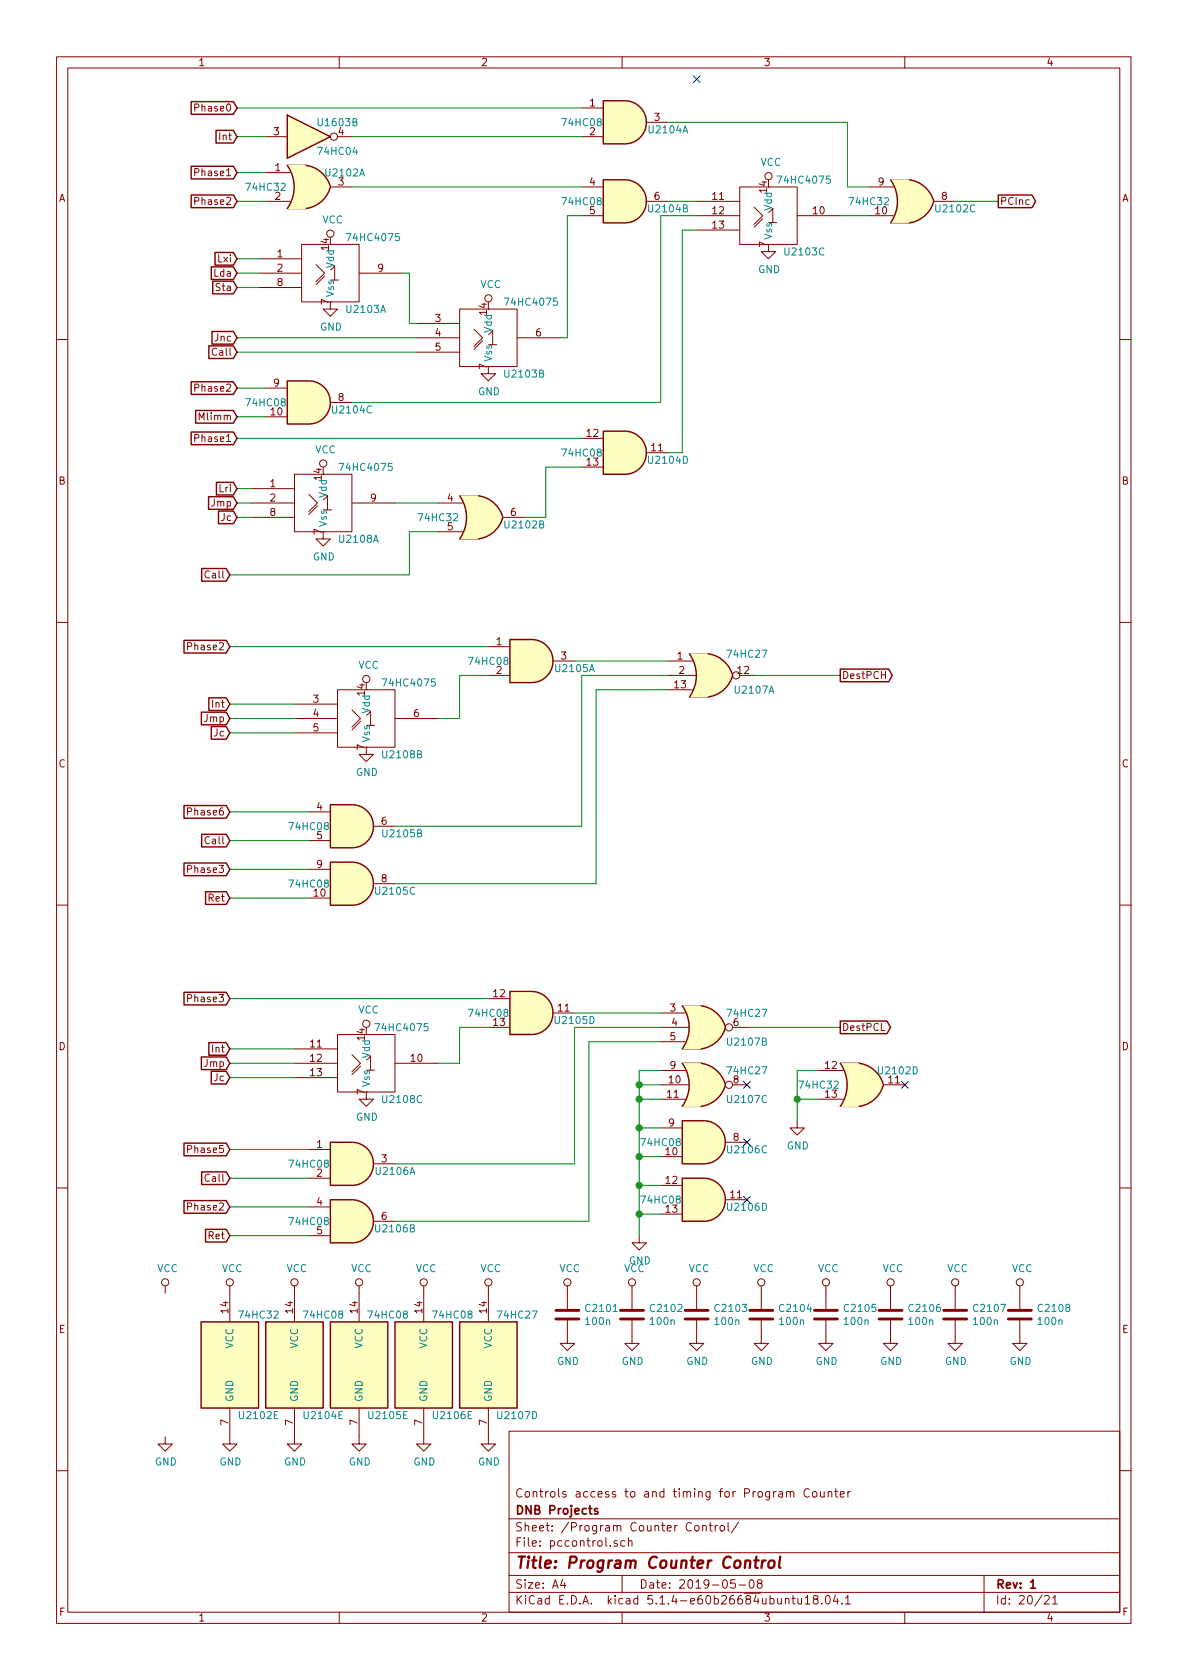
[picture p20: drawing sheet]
<svg xmlns="http://www.w3.org/2000/svg" width="210mm" height="297mm" viewBox="0 0 210 297" stroke-linecap="round" stroke-linejoin="round" font-family="sans-serif">
<defs><g id="words">
<g font-size="3.5" fill="#008484">
<text x="135.7" y="39.5">1</text>
<text x="58.2" y="49.6">1</text>
<text x="86.2" y="61.1">1</text>
<text x="56.9" y="90.3">1</text>
<text x="64.6" y="128.4">1</text>
<text x="64.6" y="189.3">1</text>
</g>
<text font-size="2.8" fill="#840000" x="91" y="277.3">Title: Program Counter Control</text>
<g font-size="2.1" fill="#840000">
<text x="91" y="267.8">DNB Projects</text>
<text x="91" y="264.8">Controls access to and timing for Program Counter</text>
<text x="91" y="273.5">File: pccontrol.sch</text>
<text x="91" y="270.8">Sheet: /Program Counter Control/</text>
<text x="91" y="280.9">Size: A4</text>
<text x="113" y="280.9">Date: 2019-05-08</text>
<text x="176" y="280.9">Rev: 1</text>
<text x="91" y="283.7">KiCad E.D.A. kicad 5.1.4-e60b26684ubuntu18.04.1</text>
<text x="176" y="283.7">Id: 20/21</text>
</g>
<g font-size="1.8" fill="#840000">
<text x="35" y="11.7">1</text>
<text x="85" y="11.7">2</text>
<text x="135" y="11.7">3</text>
<text x="185" y="11.7">4</text>
<text x="34.9" y="19.7">Phase0</text>
<text x="48.4" y="23.9">3</text>
<text x="59.8" y="23.9">4</text>
<text x="104.3" y="18.8">1</text>
<text x="104.3" y="23.9">2</text>
<text x="115.7" y="21.4">3</text>
<text x="39" y="24.8">Int</text>
<text x="10.4" y="35.7">A</text>
<text x="34.9" y="31.2">Phase1</text>
<text x="48.7" y="30.3">1</text>
<text x="48.7" y="35.3">2</text>
<text x="104.3" y="32.8">4</text>
<text x="115.7" y="35.3">6</text>
<text x="126" y="35.3">11</text>
<text x="135.6" y="34" transform="rotate(-90 135.6 34)">14</text>
<text x="155.3" y="32.8">9</text>
<text x="166.5" y="35.3">8</text>
<text x="198.4" y="35.7">A</text>
<text x="34.9" y="36.2">Phase2</text>
<text x="104.3" y="37.9">5</text>
<text x="126" y="37.9">12</text>
<text x="126" y="40.4">13</text>
<text x="143.8" y="37.9">10</text>
<text x="154.9" y="37.9">10</text>
<text x="176.8" y="36.2">PCInc</text>
<text x="38.6" y="46.4">Lxi</text>
<text x="49" y="45.5">1</text>
<text x="58.2" y="44.2" transform="rotate(-90 58.2 44.2)">14</text>
<text x="135.6" y="43.7" transform="rotate(-90 135.6 43.7)">7</text>
<text x="38" y="48.9">Lda</text>
<text x="38.4" y="51.5">Sta</text>
<text x="49" y="48">2</text>
<text x="49" y="50.6">8</text>
<text x="58.2" y="53.9" transform="rotate(-90 58.2 53.9)">7</text>
<text x="66.8" y="48">9</text>
<text x="77" y="56.9">3</text>
<text x="77" y="59.5">4</text>
<text x="86.1" y="55.6" transform="rotate(-90 86.1 55.6)">14</text>
<text x="94.8" y="59.5">6</text>
<text x="37.9" y="62.9">Call</text>
<text x="38.1" y="60.4">Jnc</text>
<text x="77" y="62">5</text>
<text x="86.1" y="65.3" transform="rotate(-90 86.1 65.3)">7</text>
<text x="34.9" y="69.3">Phase2</text>
<text x="48.4" y="68.4">9</text>
<text x="59.8" y="70.9">8</text>
<text x="35.5" y="74.3">Mlimm</text>
<text x="47.9" y="73.4">10</text>
<text x="103.8" y="77.3">12</text>
<text x="34.9" y="78.1">Phase1</text>
<text x="103.8" y="82.3">13</text>
<text x="115.2" y="79.8">11</text>
<text x="10.4" y="85.7">B</text>
<text x="37.5" y="89.6">Jmp</text>
<text x="38.9" y="87">Lri</text>
<text x="47.8" y="86.1">1</text>
<text x="47.8" y="88.7">2</text>
<text x="56.9" y="84.8" transform="rotate(-90 56.9 84.8)">14</text>
<text x="65.6" y="88.7">9</text>
<text x="79.1" y="88.7">4</text>
<text x="198.4" y="85.7">B</text>
<text x="39.2" y="92.1">Jc</text>
<text x="47.8" y="91.2">8</text>
<text x="56.9" y="94.5" transform="rotate(-90 56.9 94.5)">7</text>
<text x="79.1" y="93.8">5</text>
<text x="90.3" y="91.2">6</text>
<text x="36.6" y="102.3">Call</text>
<text x="33.7" y="115">Phase2</text>
<text x="87.8" y="114.1">1</text>
<text x="87.8" y="119.2">2</text>
<text x="99.2" y="116.6">3</text>
<text x="119.8" y="116.6">1</text>
<text x="120.1" y="119.2">2</text>
<text x="130.5" y="119.2">12</text>
<text x="37.7" y="125.1">Int</text>
<text x="55.4" y="124.2">3</text>
<text x="64.5" y="122.9" transform="rotate(-90 64.5 122.9)">14</text>
<text x="119.3" y="121.7">13</text>
<text x="148.8" y="120.1">DestPCH</text>
<text x="36.2" y="127.7">Jmp</text>
<text x="37.9" y="130.2">Jc</text>
<text x="55.4" y="126.8">4</text>
<text x="55.4" y="129.3">5</text>
<text x="73.2" y="126.8">6</text>
<text x="10.4" y="135.7">C</text>
<text x="64.5" y="132.6" transform="rotate(-90 64.5 132.6)">7</text>
<text x="198.4" y="135.7">C</text>
<text x="56" y="143.3">4</text>
<text x="33.7" y="144.2">Phase6</text>
<text x="36.6" y="149.3">Call</text>
<text x="56" y="148.4">5</text>
<text x="67.5" y="145.8">6</text>
<text x="33.7" y="154.3">Phase3</text>
<text x="56" y="153.5">9</text>
<text x="67.5" y="156">8</text>
<text x="37" y="159.4">Ret</text>
<text x="55.5" y="158.5">10</text>
<text x="33.7" y="177.2">Phase3</text>
<text x="87.3" y="176.3">12</text>
<text x="98.7" y="178.9">11</text>
<text x="118.5" y="178.9">3</text>
<text x="10.4" y="185.7">D</text>
<text x="54.9" y="185.2">11</text>
<text x="64.5" y="183.9" transform="rotate(-90 64.5 183.9)">14</text>
<text x="87.3" y="181.4">13</text>
<text x="118.5" y="183.9">5</text>
<text x="118.8" y="181.4">4</text>
<text x="129.7" y="181.4">6</text>
<text x="148.8" y="182.3">DestPCL</text>
<text x="198.4" y="185.7">D</text>
<text x="36.2" y="188.6">Jmp</text>
<text x="37.7" y="186.1">Int</text>
<text x="37.9" y="191.2">Jc</text>
<text x="54.9" y="187.7">12</text>
<text x="54.9" y="190.3">13</text>
<text x="72.7" y="187.7">10</text>
<text x="118.3" y="191.6">10</text>
<text x="118.5" y="189">9</text>
<text x="129.7" y="191.6">8</text>
<text x="146" y="189">12</text>
<text x="64.5" y="193.6" transform="rotate(-90 64.5 193.6)">7</text>
<text x="118" y="194.1">11</text>
<text x="146" y="194.1">13</text>
<text x="33.7" y="203.9">Phase5</text>
<text x="56" y="203">1</text>
<text x="118.3" y="199.2">9</text>
<text x="129.7" y="201.7">8</text>
<text x="36.6" y="209">Call</text>
<text x="56" y="208.1">2</text>
<text x="67.5" y="205.5">3</text>
<text x="117.8" y="204.3">10</text>
<text x="117.8" y="209.3">12</text>
<text x="33.7" y="214">Phase2</text>
<text x="56" y="213.1">4</text>
<text x="67.5" y="215.7">6</text>
<text x="117.8" y="214.4">13</text>
<text x="129.2" y="211.9">11</text>
<text x="37" y="219.1">Ret</text>
<text x="56" y="218.2">5</text>
<text x="40.4" y="232.1" transform="rotate(-90 40.4 232.1)">14</text>
<text x="51.8" y="232.1" transform="rotate(-90 51.8 232.1)">14</text>
<text x="63.2" y="232.1" transform="rotate(-90 63.2 232.1)">14</text>
<text x="74.7" y="232.1" transform="rotate(-90 74.7 232.1)">14</text>
<text x="86.1" y="232.1" transform="rotate(-90 86.1 232.1)">14</text>
<text x="10.4" y="235.7">E</text>
<text x="198.4" y="235.7">E</text>
<text x="40.4" y="252" transform="rotate(-90 40.4 252)">7</text>
<text x="51.8" y="252" transform="rotate(-90 51.8 252)">7</text>
<text x="63.2" y="252" transform="rotate(-90 63.2 252)">7</text>
<text x="74.7" y="252" transform="rotate(-90 74.7 252)">7</text>
<text x="86.1" y="252" transform="rotate(-90 86.1 252)">7</text>
<text x="10.5" y="285.7">F</text>
<text x="35" y="286.7">1</text>
<text x="85" y="286.7">2</text>
<text x="135" y="286.7">3</text>
<text x="185" y="286.7">4</text>
<text x="198.5" y="285.7">F</text>
</g>
<g font-size="1.8" fill="#008484">
<text x="56.5" y="22.3">U1603B</text>
<text x="99.6" y="22.3">74HC08</text>
<text x="114.9" y="23.6">U2104A</text>
<text x="56.5" y="27.4">74HC04</text>
<text x="134.5" y="29.3">VCC</text>
<text x="43.8" y="33.7">74HC32</text>
<text x="57.7" y="31.2">U2102A</text>
<text x="59.8" y="32.8">3</text>
<text x="137.9" y="32.5">74HC4075</text>
<text x="57" y="39.5">VCC</text>
<text x="99.6" y="36.3">74HC08</text>
<text x="114.9" y="37.6">U2104B</text>
<text x="136.5" y="37.2" transform="rotate(-90 136.5 37.2)">Vdd</text>
<text x="150.4" y="36.3">74HC32</text>
<text x="165.7" y="37.6">U2102C</text>
<text x="59.1" y="47.3" transform="rotate(-90 59.1 47.3)">Vdd</text>
<text x="61.7" y="42.6">74HC4075</text>
<text x="136.5" y="42.5" transform="rotate(-90 136.5 42.5)">Vss</text>
<text x="139" y="45.2">U2103C</text>
<text x="59.1" y="52.6" transform="rotate(-90 59.1 52.6)">Vss</text>
<text x="84.9" y="50.9">VCC</text>
<text x="134.1" y="48.3">GND</text>
<text x="56.6" y="58.5">GND</text>
<text x="61.4" y="55.3">U2103A</text>
<text x="87" y="58.8" transform="rotate(-90 87 58.8)">Vdd</text>
<text x="89.7" y="54.1">74HC4075</text>
<text x="87" y="64" transform="rotate(-90 87 64)">Vss</text>
<text x="43.8" y="71.8">74HC08</text>
<text x="84.5" y="69.9">GND</text>
<text x="89.5" y="66.8">U2103B</text>
<text x="59" y="73.1">U2104C</text>
<text x="55.7" y="80.1">VCC</text>
<text x="60.5" y="83.3">74HC4075</text>
<text x="99.6" y="80.7">74HC08</text>
<text x="114.9" y="82">U2104D</text>
<text x="57.8" y="88" transform="rotate(-90 57.8 88)">Vdd</text>
<text x="57.8" y="93.3" transform="rotate(-90 57.8 93.3)">Vss</text>
<text x="60.2" y="96">U2108A</text>
<text x="74.2" y="92.2">74HC32</text>
<text x="89.5" y="93.4">U2102B</text>
<text x="55.3" y="99.1">GND</text>
<text x="63.3" y="118.2">VCC</text>
<text x="83.1" y="117.6">74HC08</text>
<text x="98.4" y="118.8">U2105A</text>
<text x="128.9" y="116.3">74HC27</text>
<text x="68.1" y="121.4">74HC4075</text>
<text x="130.1" y="122.6">U2107A</text>
<text x="65.4" y="131.4" transform="rotate(-90 65.4 131.4)">Vss</text>
<text x="65.4" y="126.1" transform="rotate(-90 65.4 126.1)">Vdd</text>
<text x="62.9" y="137.2">GND</text>
<text x="67.9" y="134.1">U2108B</text>
<text x="51.4" y="146.8">74HC08</text>
<text x="67.9" y="148">U2105B</text>
<text x="51.4" y="156.9">74HC08</text>
<text x="66.6" y="158.2">U2105C</text>
<text x="63.3" y="179.2">VCC</text>
<text x="83.1" y="179.8">74HC08</text>
<text x="128.9" y="179.8">74HC27</text>
<text x="66.8" y="182.3">74HC4075</text>
<text x="98.4" y="181.1">U2105D</text>
<text x="128.9" y="184.9">U2107B</text>
<text x="65.4" y="187" transform="rotate(-90 65.4 187)">Vdd</text>
<text x="128.9" y="190">74HC27</text>
<text x="155.5" y="190">U2102D</text>
<text x="157.1" y="191.6">11</text>
<text x="65.4" y="192.3" transform="rotate(-90 65.4 192.3)">Vss</text>
<text x="67.9" y="195">U2108C</text>
<text x="128.9" y="195">U2107C</text>
<text x="141.6" y="192.5">74HC32</text>
<text x="62.9" y="198.2">GND</text>
<text x="113.6" y="202.7">74HC08</text>
<text x="128.9" y="203.9">U2106C</text>
<text x="139.1" y="203.2">GND</text>
<text x="51.4" y="206.5">74HC08</text>
<text x="66.6" y="207.7">U2106A</text>
<text x="113.6" y="212.8">74HC08</text>
<text x="128.9" y="214.1">U2106D</text>
<text x="51.4" y="216.6">74HC08</text>
<text x="66.6" y="217.9">U2106B</text>
<text x="27.8" y="224.9">VCC</text>
<text x="39.2" y="224.9">VCC</text>
<text x="50.6" y="224.9">VCC</text>
<text x="62.1" y="224.9">VCC</text>
<text x="73.5" y="224.9">VCC</text>
<text x="84.9" y="224.9">VCC</text>
<text x="98.9" y="224.9">VCC</text>
<text x="110.3" y="224.9">VCC</text>
<text x="111.2" y="223.6">GND</text>
<text x="121.8" y="224.9">VCC</text>
<text x="133.2" y="224.9">VCC</text>
<text x="144.6" y="224.9">VCC</text>
<text x="156.1" y="224.9">VCC</text>
<text x="167.5" y="224.9">VCC</text>
<text x="178.9" y="224.9">VCC</text>
<text x="42.5" y="233.1">74HC32</text>
<text x="53.9" y="233.1">74HC08</text>
<text x="65.4" y="233.1">74HC08</text>
<text x="76.8" y="233.1">74HC08</text>
<text x="88.2" y="233.1">74HC27</text>
<text x="103.8" y="232">C2101</text>
<text x="115.2" y="232">C2102</text>
<text x="126.6" y="232">C2103</text>
<text x="138.1" y="232">C2104</text>
<text x="149.5" y="232">C2105</text>
<text x="160.9" y="232">C2106</text>
<text x="172.4" y="232">C2107</text>
<text x="183.8" y="232">C2108</text>
<text x="41.3" y="238.5" transform="rotate(-90 41.3 238.5)">VCC</text>
<text x="52.7" y="238.5" transform="rotate(-90 52.7 238.5)">VCC</text>
<text x="64.1" y="238.5" transform="rotate(-90 64.1 238.5)">VCC</text>
<text x="75.6" y="238.5" transform="rotate(-90 75.6 238.5)">VCC</text>
<text x="87" y="238.5" transform="rotate(-90 87 238.5)">VCC</text>
<text x="103.7" y="234.3">100n</text>
<text x="115.1" y="234.3">100n</text>
<text x="126.6" y="234.3">100n</text>
<text x="138" y="234.3">100n</text>
<text x="149.4" y="234.3">100n</text>
<text x="160.9" y="234.3">100n</text>
<text x="172.3" y="234.3">100n</text>
<text x="183.7" y="234.3">100n</text>
<text x="98.5" y="241.3">GND</text>
<text x="109.9" y="241.3">GND</text>
<text x="121.4" y="241.3">GND</text>
<text x="132.8" y="241.3">GND</text>
<text x="144.2" y="241.3">GND</text>
<text x="155.7" y="241.3">GND</text>
<text x="167.1" y="241.3">GND</text>
<text x="178.5" y="241.3">GND</text>
<text x="41.3" y="247.9" transform="rotate(-90 41.3 247.9)">GND</text>
<text x="42.5" y="250.9">U2102E</text>
<text x="52.7" y="247.9" transform="rotate(-90 52.7 247.9)">GND</text>
<text x="53.9" y="250.9">U2104E</text>
<text x="64.1" y="247.9" transform="rotate(-90 64.1 247.9)">GND</text>
<text x="65.4" y="250.9">U2105E</text>
<text x="75.6" y="247.9" transform="rotate(-90 75.6 247.9)">GND</text>
<text x="76.8" y="250.9">U2106E</text>
<text x="87" y="247.9" transform="rotate(-90 87 247.9)">GND</text>
<text x="88.2" y="250.9">U2107D</text>
<text x="27.4" y="259.1">GND</text>
<text x="38.8" y="259.1">GND</text>
<text x="50.2" y="259.1">GND</text>
<text x="61.7" y="259.1">GND</text>
<text x="73.1" y="259.1">GND</text>
<text x="84.5" y="259.1">GND</text>
</g>
</g></defs>
<g fill="none" stroke="#840000" stroke-width=".18">
<path d="M10 10h190v277h-190zM12 12h186v273.1h-186zM34.4 19h.7l.1-.2-.1-.3-.2-.1h-.5v1.2M60 10v2M102.9 19.1h3.8M110 10v2M160 10v2M34.4 30.5l.7-.1 .1-.2-.1-.3-.2-.1h-.5v1.3M34.4 35.5h.7l.1-.2-.1-.3-.2-.1h-.5v1.3M47 35.6h4.3M47 24.2h3.8M47 30.5h4.3"/>
<path d="M58.4 33.1h3.8M59.7 24.2h2.5M102.9 38.1h3.8M102.9 24.2h3.8M102.9 33.1h3.8M114.3 35.6h3.8M114.3 21.6h3.8M123.2 38.1h7.6M123.2 35.6h7.6M130.8 33.1h10.2v10.1h-10.2zM133.3 36.6l1.6 1.5-1.6 1.6M134.9 38.6l-1.6 1.6"/>
<path d="M141 38.1h7.6M153.7 38.1h4.3M153.7 33.1h4.3M165.1 35.6h3.8M45.7 45.8h7.6M45.7 48.3h7.6M45.7 50.8h7.6M53.3 43.2h10.2v10.2h-10.2zM55.9 46.8l1.5 1.5-1.5 1.5M57.4 48.8l-1.5 1.5M58.4 53.4v1.2h1.3l-1.3 1.3-1.3-1.3h1.3M63.5 48.3h7.6"/>
<path d="M73.7 57.2h7.6M73.7 59.7h7.6M81.3 54.6h10.1v10.2h-10.1zM83.8 58.2l1.5 1.5-1.5 1.6M91.4 59.7h7.7M123.2 40.7h7.6M135.9 43.2v1.3h1.3l-1.3 1.3-1.3-1.3h1.3M10 60h2M34.4 77.5l.7-.1 .1-.2-.1-.3-.2-.1h-.5v1.3M34.4 68.6l.7-.1 .1-.2-.1-.3-.2-.1h-.5v1.3M47 73.7h3.8M47 68.6h3.8"/>
<path d="M58.4 71.2h3.8M73.7 62.3h7.6M85.3 60.2l-1.5 1.6M86.4 64.8v1.3h1.2l-1.2 1.2-1.3-1.2h1.3M102.9 77.5h3.8M198 60h2M44.4 86.4h7.7M44.4 88.9h7.7M44.4 91.5h7.7M52.1 83.9h10.1v10.1h-10.1zM54.6 87.4l1.5 1.5-1.5 1.6M56.1 89.4l-1.5 1.6"/>
<path d="M57.1 94v1.3h1.3l-1.3 1.3-1.2-1.3h1.2M62.2 88.9h7.6M77.5 88.9h4.3M77.5 94h4.3M88.9 91.5h3.8M102.9 82.6h3.8M114.3 80h3.8M10 110h2M33.2 114.3l.6-.1 .1-.1-.1-.3-.1-.2h-.5v1.3M86.4 119.4h3.8M86.4 114.3h3.8M97.8 116.9h3.8"/>
<path d="M118.1 116.9h4.3M118.1 119.4h5M130.8 119.4h2.5M198 110h2M52.1 124.5h7.6M52.1 127h7.6M52.1 129.6h7.6M59.7 122h10.1v10.1h-10.1zM62.2 125.5l1.6 1.5-1.6 1.6M63.8 127.5l-1.6 1.6M64.8 132.1v1.3h1.2l-1.2 1.3-1.3-1.3h1.3M69.8 127h7.7"/>
<path d="M118.1 122h4.3M33.2 153.7l.6-.1 .1-.2-.1-.3-.1-.1h-.5v1.3M33.2 143.5l.6-.1 .1-.1-.1-.3-.1-.2h-.5v1.3M54.6 158.8h3.8M54.6 153.7h3.8M54.6 143.5h3.8M54.6 148.6h3.8M66 156.2h3.8M66 146.1h3.8M10 160h2M33.2 176.5h.6l.1-.2-.1-.3-.1-.1h-.5v1.2M86.4 176.6h3.8"/>
<path d="M97.8 179.1h3.8M116.8 179.1h4.4M198 160h2M52.1 188h7.6M52.1 185.5h7.6M52.1 190.5h7.6M59.7 182.9h10.1v10.2h-10.1zM62.2 186.5l1.6 1.5-1.6 1.5M63.8 188.5l-1.6 1.5M64.8 193.1v1.2h1.2l-1.2 1.3-1.3-1.3h1.3M69.8 188h7.7M86.4 181.6h3.8"/>
<path d="M116.8 181.6h5M116.8 184.2h4.4M116.8 191.8h5M116.8 194.3h4.4M116.8 189.3h4.4M116.8 199.4h3.8M129.5 181.6h2.6M129.5 191.8h2.6M141 198.2v1.2h1.2l-1.2 1.3-1.3-1.3h1.3M144.8 194.3h4.3M144.8 189.3h4.3M156.2 191.8h3.8"/>
<path d="M10 210h2M33.2 203.2l.6-.1 .1-.1-.1-.3-.1-.2h-.5v1.3M33.2 213.3h.6l.1-.2-.1-.3-.1-.1h-.5v1.3M54.6 213.4h3.8M54.6 218.5h3.8M54.6 203.2h3.8M54.6 208.3h3.8M66 215.9h3.8M66 205.8h3.8M113 218.5v1.2h1.3l-1.3 1.3-1.2-1.3h1.2M116.8 204.5h3.8M116.8 209.6h3.8"/>
<path d="M116.8 214.7h3.8M128.3 202h3.8M128.3 212.1h3.8M198 210h2M29.2 227.4v1.2M40.6 227.4v6.3M52.1 227.4v6.3M63.5 227.4v6.3M74.9 227.4v6.3M86.4 227.4v6.3M100.3 233.5v4h1.3l-1.3 1.3-1.2-1.3h1.2M100.3 227.4v4"/>
<path d="M111.8 233.5v4h1.2l-1.2 1.3-1.3-1.3h1.3M111.8 227.4v4M123.2 233.5v4h1.3l-1.3 1.3-1.3-1.3h1.3M123.2 227.4v4M134.6 233.5v4h1.3l-1.3 1.3-1.3-1.3h1.3M134.6 227.4v4M146 233.5v4h1.3l-1.3 1.3-1.2-1.3h1.2M146 227.4v4M157.5 233.5v4h1.2l-1.2 1.3-1.3-1.3h1.3M157.5 227.4v4M168.9 233.5v4h1.3l-1.3 1.3-1.3-1.3h1.3M168.9 227.4v4"/>
<path d="M180.3 233.5v4h1.3l-1.3 1.3-1.2-1.3h1.2M180.3 227.4v4M29.2 254v1.3h1.3l-1.3 1.3-1.3-1.3h1.3M40.6 249v6.3h1.3l-1.3 1.3-1.2-1.3h1.2M52.1 249v6.3h1.2l-1.2 1.3-1.3-1.3h1.3M63.5 249v6.3h1.3l-1.3 1.3-1.3-1.3h1.3M74.9 249v6.3h1.3l-1.3 1.3-1.2-1.3h1.2M86.4 249v6.3h1.2l-1.2 1.3-1.3-1.3h1.3M90 253h108v32.1h-108zM10 260h2M90 278.5h108M90 274.5h108"/>
<path d="M90 268.5h108M99.5 279.2l-.4 1.1h1M99.8 279.8v1M109.1 272.5l-.3-.1-.2 .2v.2l.5 .2v.3h-.5M110 278.5v3M110.5 272.5l-.4-.1-.3 .3v.6l.3 .1 .4-.1M111.1 272.5l.2-.1 .4 .1 .1 .9M111.1 271.9v1.5M122.9 269.8l.2-.1 .4 .1v.8l-.2 .1-.4-.1zM124.3 269.8l.2-.1 .3 .1 .1 .9M124.3 269.7v1M125.4 269.7h.6"/>
<path d="M125.6 269.2v1.3l.4 .2M126.5 269.7v1M126.9 269.7l-.4 .3M127.4 269.8l.2-.1 .4 .1v.8l-.2 .1-.4-.1zM128.8 269.2v1.3l.2 .2M130 279.3h-.7l-.1 .7 .2-.1h.5l.1 .3v.5l-.2 .1-.6-.1M130.6 269.1l-1.3 2M132.6 279.5l.4-.2a.94 .94 0 0 1 0 1.5 .82 .82 0 0 1-.4-1.3zM134.2 279.9l-.3-.2 .1-.2 .2-.2 .4 .1 .2 .2-.1 .2-.6 .2a.48 .48 0 0 0-.1 .7l.2 .1 .5-.1a.48 .48 0 0 0-.1-.7l-.1-.1M139.1 263.8h.1a.37 .37 0 0 1 .6 .1v.8M139.1 263.7v1M139.8 263.9v-.1a.37 .37 0 0 1 .6 .1v.8"/>
<path d="M143.1 263.4a.7 .7 0 0 0-.9 .2 .7 .7 0 0 0 .1 .9 .55 .55 0 0 0 .8 .1M143.7 263.8l.2-.1 .5 .1v.8l-.2 .1-.5-.1zM145.1 263.7v.8a.39 .39 0 0 0 .6 .1M145.7 263.7v1M146.5 263.8l.2-.1 .3 .1 .1 .9M146.5 263.7v1M147.6 263.7h.6M147.8 263.2v1.3l.4 .2M148.6 264.2l.7-.1-.1-.3-.4-.1-.2 .2 .1 .7h.5M149.9 263.7v1M150.4 263.7l-.5 .3M174 278.5v6.6"/>
<path d="M198 260h2M60 285.1v1.9M90 281.5h108M110 285.1v1.9M130.7 280.2h1.1M138.9 282.7l.2-.1 .3 .1 .1 .9M140 282.6h.6M140.2 282.1v1.3l.4 .2M141.1 282.6l.1 .9 .3 .1 .2-.1M141.7 282.6v1M142.4 282.5l.4-.4v1.5M142.4 283.6h.8"/>
<path d="M144.1 282.7l-.3-.2 .1-.3a.48 .48 0 0 1 .7 .1l-.1 .4a.52 .52 0 0 0-.6 .2 .52 .52 0 0 0 0 .6l.5 .1 .2-.1 .1-.5-.3-.3M145.3 283.5v.1M146.2 282.2l.1-.1a.8 .8 0 0 1 .5 .8 .8 .8 0 0 1-.5 .7 1 1 0 0 1-.1-1.4zM147.7 282l-.3 1.1h.9M148.1 282.6v1M148.9 283.5v.1M149.5 282.5l.4-.4v1.5M149.5 283.6h.9M160 285.1v1.9M184.7 282.3l.2-.2h.4l.2 .4-.9 1.1h.9M186.1 282.5l.5-.4v1.5M186.1 283.6h.9"/>
<circle cx="59.1" cy="24.2" r=".63"/>
<circle cx="135.9" cy="31.2" r=".63"/>
<circle cx="58.4" cy="41.3" r=".63"/>
<circle cx="86.4" cy="52.7" r=".63"/>
<circle cx="57.1" cy="82" r=".63"/>
<circle cx="130.2" cy="119.4" r=".63"/>
<circle cx="64.8" cy="120.1" r=".63"/>
<circle cx="64.8" cy="181" r=".63"/>
<circle cx="128.9" cy="181.6" r=".63"/>
<circle cx="128.9" cy="191.8" r=".63"/>
<circle cx="29.2" cy="226.7" r=".63"/>
<circle cx="40.6" cy="226.7" r=".63"/>
<circle cx="52.1" cy="226.7" r=".63"/>
<circle cx="63.5" cy="226.7" r=".63"/>
<circle cx="74.9" cy="226.7" r=".63"/>
<circle cx="86.4" cy="226.7" r=".63"/>
<circle cx="100.3" cy="226.7" r=".63"/>
<circle cx="111.8" cy="226.7" r=".63"/>
<circle cx="123.2" cy="226.7" r=".63"/>
<circle cx="134.6" cy="226.7" r=".63"/>
<circle cx="146" cy="226.7" r=".63"/>
<circle cx="157.5" cy="226.7" r=".63"/>
<circle cx="168.9" cy="226.7" r=".63"/>
<circle cx="180.3" cy="226.7" r=".63"/>
</g>
<path d="M105.7 266.8a.37 .37 0 0 0-.6 .1l.1 .2 .5 .2v.1l-.2 .3-.4-.1M182.2 279.7l.5-.4v1.5M182.2 280.8h.9" fill="none" stroke="#840000" stroke-width=".3"/>
<path d="M133.4 275.9h.8M133.8 275.2l-.2 1.7v.2l.4 .1M134.8 275.9l-.2 1.3M135.4 275.9a.54 .54 0 0 0-.6 .4M136 276.1a.54 .54 0 0 1 .6-.2 .54 .54 0 0 1 .4 .4l-.1 .5a.56 .56 0 0 1-.5 .4 .56 .56 0 0 1-.6-.4zM138 275.2l-.3 1.7 .3 .3" fill="none" stroke="#840000" stroke-width=".41"/>
<g fill="#ffffc2" stroke="#ffffc2" stroke-width=".18">
<path d="M50.8 20.4l7.6 3.8-7.6 3.8z"/>
<path d="M160.7 31.8a5.2 5.2 0 0 1 4.4 3.8l-5 1.3z"/>
<path d="M160.1 34.3l5 1.3a5.2 5.2 0 0 1-4.4 3.8z"/>
<path d="M157.5 39.4h3.2z"/>
<path d="M157.5 31.8h3.2z"/>
<path d="M157.5 31.8h3.2v7.6h-3.2a6.7 6.7 0 0 0 0-7.6z"/>
<path d="M54 29.2a5.2 5.2 0 0 1 4.4 3.8l-5 1.4z"/>
<path d="M53.4 31.7l5 1.4a5.2 5.2 0 0 1-4.4 3.8z"/>
<path d="M50.8 36.9h3.2z"/>
<path d="M50.8 29.2h3.2z"/>
<path d="M50.8 29.2h3.2v7.7h-3.2a6.7 6.7 0 0 0 0-7.7z"/>
<path d="M84.5 87.6a5.2 5.2 0 0 1 4.4 3.9l-5 1.3z"/>
<path d="M83.9 90.2l5 1.3a5.2 5.2 0 0 1-4.4 3.8z"/>
<path d="M81.3 95.3h3.2z"/>
<path d="M81.3 87.7h3.2z"/>
<path d="M81.3 87.7h3.2v7.6h-3.2a6.7 6.7 0 0 0 0-7.6z"/>
<path d="M110.5 31.8a3.8 3.8 0 0 1 3.8 3.8 3.8 3.8 0 0 1-3.8 3.8z"/>
<path d="M106.7 31.8h3.8v7.6h-3.8z"/>
<path d="M54.6 67.3a3.8 3.8 0 0 1 3.8 3.9 3.8 3.8 0 0 1-3.8 3.8z"/>
<path d="M50.8 67.3h3.8v7.7h-3.8z"/>
<path d="M110.5 76.2a3.8 3.8 0 0 1 3.8 3.8 3.8 3.8 0 0 1-3.8 3.9z"/>
<path d="M106.7 76.2h3.8v7.7h-3.8z"/>
<path d="M35.6 233.7h10.1v15.3h-10.1z"/>
<path d="M58.4 233.7h10.2v15.3h-10.2z"/>
<path d="M123.8 177.8a5.2 5.2 0 0 1 4.5 3.8l-5 1.4z"/>
<path d="M123.3 180.3l5 1.4a5.2 5.2 0 0 1-4.5 3.8z"/>
<path d="M120.6 185.5h3.2z"/>
<path d="M120.6 177.8h3.2z"/>
<path d="M120.6 177.8h3.2v7.7h-3.2a6.7 6.7 0 0 0 0-7.7z"/>
<path d="M125.1 115.6a5.2 5.2 0 0 1 4.4 3.8l-5 1.3z"/>
<path d="M124.5 118.1l5 1.3a5.2 5.2 0 0 1-4.4 3.9z"/>
<path d="M121.9 123.2h3.2z"/>
<path d="M121.9 115.6h3.2z"/>
<path d="M121.9 115.6h3.2v7.6h-3.2a6.7 6.7 0 0 0 0-7.6z"/>
<path d="M62.2 212.1a3.8 3.8 0 0 1 3.8 3.8 3.8 3.8 0 0 1-3.8 3.8z"/>
<path d="M58.4 212.1h3.8v7.6h-3.8z"/>
<path d="M62.2 202a3.8 3.8 0 0 1 3.8 3.8 3.8 3.8 0 0 1-3.8 3.8z"/>
<path d="M58.4 202h3.8v7.6h-3.8z"/>
<path d="M94 175.3a3.8 3.8 0 0 1 3.8 3.8 3.8 3.8 0 0 1-3.8 3.8z"/>
<path d="M90.2 175.3h3.8v7.6h-3.8z"/>
<path d="M62.2 152.4a3.8 3.8 0 0 1 3.8 3.8 3.8 3.8 0 0 1-3.8 3.9z"/>
<path d="M58.4 152.4h3.8v7.7h-3.8z"/>
<path d="M62.2 142.3a3.8 3.8 0 0 1 3.8 3.8 3.8 3.8 0 0 1-3.8 3.8z"/>
<path d="M58.4 142.3h3.8v7.6h-3.8z"/>
<path d="M94 113.1a3.8 3.8 0 0 1 3.8 3.8 3.8 3.8 0 0 1-3.8 3.8z"/>
<path d="M90.2 113.1h3.8v7.6h-3.8z"/>
<path d="M110.5 17.8a3.8 3.8 0 0 1 3.8 3.8 3.8 3.8 0 0 1-3.8 3.8z"/>
<path d="M106.7 17.8h3.8v7.6h-3.8z"/>
<path d="M81.3 233.7h10.1v15.3h-10.1z"/>
<path d="M123.8 188a5.2 5.2 0 0 1 4.5 3.8l-5 1.3z"/>
<path d="M123.3 190.5l5 1.3a5.2 5.2 0 0 1-4.5 3.8z"/>
<path d="M120.6 195.6h3.2z"/>
<path d="M120.6 188h3.2z"/>
<path d="M120.6 188h3.2v7.6h-3.2a6.7 6.7 0 0 0 0-7.6z"/>
<path d="M124.5 198.2a3.8 3.8 0 0 1 3.8 3.8 3.8 3.8 0 0 1-3.8 3.8z"/>
<path d="M120.6 198.2h3.9v7.6h-3.9z"/>
<path d="M124.5 208.3a3.8 3.8 0 0 1 3.8 3.8 3.8 3.8 0 0 1-3.8 3.8z"/>
<path d="M120.6 208.3h3.9v7.6h-3.9z"/>
<path d="M151.8 188a5.2 5.2 0 0 1 4.4 3.8l-5 1.3z"/>
<path d="M151.2 190.5l5 1.3a5.2 5.2 0 0 1-4.4 3.8z"/>
<path d="M148.6 195.6h3.2z"/>
<path d="M148.6 188h3.2z"/>
<path d="M148.6 188h3.2v7.6h-3.2a6.7 6.7 0 0 0 0-7.6z"/>
<path d="M69.8 233.7h10.2v15.3h-10.2z"/>
<path d="M47 233.7h10.1v15.3h-10.1z"/>
</g>
<g fill="none" stroke="#840000" stroke-width=".25">
<path d="M33.8 18h7.5l.6 1.1-.6 1.1h-7.5zM106.7 17.8h3.8a3.8 3.8 0 0 1 3.8 3.8 3.8 3.8 0 0 1-3.8 3.8h-3.8zM33.8 29.4h7.5l.6 1.1-.6 1.1h-7.5zM33.8 34.5h7.5l.6 1.1-.6 1.1h-7.5zM38.2 23h3.1l.6 1.2-.6 1.1h-3.1zM50.8 20.4l7.6 3.8-7.6 3.8zM50.8 36.9h3.2M50.8 29.2h3.2M50.8 29.3a6.6 6.6 0 0 1 0 7.5M54 29.2a5.2 5.2 0 0 1 4.4 3.8M58.4 33.1a5.2 5.2 0 0 1-4.4 3.8M106.7 31.8h3.8a3.8 3.8 0 0 1 3.8 3.8 3.8 3.8 0 0 1-3.8 3.8h-3.8z"/>
<path d="M157.5 39.4h3.2M157.5 31.8h3.2M157.5 31.8a6.6 6.6 0 0 1 0 7.6M160.7 31.8a5.2 5.2 0 0 1 4.4 3.8M165.1 35.6a5.2 5.2 0 0 1-4.4 3.8M176.5 34.5h6l.6 1.1-.6 1.1h-6zM37.4 47.2h3.9l.6 1.1-.6 1.1h-3.9zM37.5 58.6h3.8l.6 1.1-.6 1.1h-3.8zM37.6 49.7h3.7l.6 1.1-.6 1.2h-3.7zM38 44.6h3.3l.6 1.2-.6 1.1h-3.3zM33.8 76.4h7.5l.6 1.1-.6 1.1h-7.5zM33.8 67.5h7.5l.6 1.1-.6 1.1h-7.5z"/>
<path d="M34.6 72.6h6.7l.6 1.1-.6 1.1h-6.7zM36.9 61.1h4.4l.6 1.2-.6 1.1h-4.4zM50.8 67.3h3.8a3.8 3.8 0 0 1 3.8 3.9 3.8 3.8 0 0 1-3.8 3.8h-3.8zM106.7 76.2h3.8a3.8 3.8 0 0 1 3.8 3.8 3.8 3.8 0 0 1-3.8 3.9h-3.8zM36.9 87.8h4.4l.6 1.1-.6 1.2h-4.4zM38.3 85.3h3l.6 1.1-.6 1.1h-3zM38.6 90.4h2.7l.6 1.1-.6 1.1h-2.7zM81.3 87.7h3.2M81.3 87.7a6.6 6.6 0 0 1 0 7.6h3.2M84.5 87.6a5.2 5.2 0 0 1 4.4 3.9M88.9 91.5a5.2 5.2 0 0 1-4.4 3.8M32.5 113.2h7.5l.6 1.1-.6 1.2h-7.5z"/>
<path d="M35.7 100.5h4.3l.6 1.1-.6 1.2h-4.3zM90.2 113.1h3.8a3.8 3.8 0 0 1 3.8 3.8 3.8 3.8 0 0 1-3.8 3.8h-3.8zM121.9 115.6h3.2M121.9 115.6a6.6 6.6 0 0 1 0 7.6h3.2M125.1 115.6a5.2 5.2 0 0 1 4.4 3.8M129.5 119.4a5.2 5.2 0 0 1-4.4 3.9M148.6 118.3h8.5l.7 1.1-.7 1.1h-8.5zM35.6 125.9h4.4l.6 1.1-.6 1.2h-4.4zM36.9 123.4h3.1l.6 1.1-.6 1.1h-3.1zM37.4 128.5h2.6l.6 1.1-.6 1.1h-2.6zM32.5 152.6h7.5l.6 1.1-.6 1.1h-7.5zM32.5 142.4h7.5l.6 1.1-.6 1.2h-7.5z"/>
<path d="M35.7 147.5h4.3l.6 1.1-.6 1.1h-4.3zM36.3 157.7h3.7l.6 1.1-.6 1.1h-3.7zM58.4 152.4h3.8a3.8 3.8 0 0 1 3.8 3.8 3.8 3.8 0 0 1-3.8 3.9h-3.8zM58.4 142.3h3.8a3.8 3.8 0 0 1 3.8 3.8 3.8 3.8 0 0 1-3.8 3.8h-3.8zM32.5 175.4h7.5l.6 1.2-.6 1.1h-7.5zM90.2 175.3h3.8a3.8 3.8 0 0 1 3.8 3.8 3.8 3.8 0 0 1-3.8 3.8h-3.8zM120.6 177.8h3.2M120.7 177.9a6.6 6.6 0 0 1 0 7.5M123.8 177.8a5.2 5.2 0 0 1 4.5 3.8M35.6 186.9h4.4l.6 1.1-.6 1.1h-4.4zM36.9 184.3h3.1l.6 1.2-.6 1.1h-3.1zM37.4 189.4h2.6l.6 1.1-.6 1.2h-2.6z"/>
<path d="M120.6 198.2h3.9a3.8 3.8 0 0 1 3.8 3.8 3.8 3.8 0 0 1-3.8 3.8h-3.9zM120.6 185.5h3.2M120.6 188h3.2M120.7 188a6.6 6.6 0 0 1 0 7.6M123.8 188a5.2 5.2 0 0 1 4.5 3.8M128.3 181.7a5.2 5.2 0 0 1-4.5 3.8M128.3 191.8a5.2 5.2 0 0 1-4.5 3.8h-3.2M148.6 180.5h8.2l.7 1.1-.7 1.2h-8.2zM148.6 188h3.2M148.6 188a6.6 6.6 0 0 1 0 7.6M151.8 188a5.2 5.2 0 0 1 4.4 3.8M156.2 191.8a5.2 5.2 0 0 1-4.4 3.8h-3.2"/>
<path d="M32.5 202.1h7.5l.6 1.1-.6 1.2h-7.5zM32.5 212.3h7.5l.6 1.1-.6 1.1h-7.5zM35.7 207.2h4.3l.6 1.1-.6 1.1h-4.3zM36.3 217.4h3.7l.6 1.1-.6 1.1h-3.7zM58.4 212.1h3.8a3.8 3.8 0 0 1 3.8 3.8 3.8 3.8 0 0 1-3.8 3.8h-3.8zM58.4 202h3.8a3.8 3.8 0 0 1 3.8 3.8 3.8 3.8 0 0 1-3.8 3.8h-3.8zM120.6 208.3h3.9a3.8 3.8 0 0 1 3.8 3.8 3.8 3.8 0 0 1-3.8 3.8h-3.9zM35.6 233.7h10.1v15.3h-10.1zM47 233.7h10.1v15.3h-10.1zM58.4 233.7h10.2v15.3h-10.2zM69.8 233.7h10.2v15.3h-10.2zM81.3 233.7h10.1v15.3h-10.1z"/>
</g>
<g fill="none" stroke="#840000" stroke-width=".51">
<path d="M98.3 233.2h4.1M98.3 231.7h4.1M109.7 233.2h4.1M109.7 231.7h4.1M121.2 233.2h4M121.2 231.7h4M132.6 233.2h4.1M132.6 231.7h4.1M144 233.2h4.1M144 231.7h4.1M155.4 233.2h4.1M155.4 231.7h4.1"/>
<path d="M166.9 233.2h4M166.9 231.7h4M178.3 233.2h4.1M178.3 231.7h4.1"/>
</g>
<g fill="none" stroke="#008400" stroke-width=".18">
<path d="M41.9 19.1h61M41.9 35.6h5.1M41.9 24.2h5.1M41.9 30.5h5.1M62.2 24.2h40.7M62.2 33.1h40.7M102.9 38.1h-2.6v21.6h-1.2M118.1 35.6h5.1M118.1 21.6h31.8v11.5h3.8M123.2 38.1h-6.4v33.1h-54.6M148.6 38.1h5.1M168.9 35.6h7.6"/>
<path d="M41.9 45.8h3.8M41.9 48.3h3.8M41.9 50.8h3.8M41.9 59.7h31.8M71.1 48.3h1.3v8.9h1.3M123.2 40.7h-2.6v39.3h-2.5M41.9 77.5h61M41.9 62.3h31.8M41.9 73.7h5.1M41.9 68.6h5.1M41.9 88.9h2.5M41.9 86.4h2.5"/>
<path d="M41.9 91.5h2.5M69.8 88.9h7.7M77.5 94h-5.1v7.6h-31.8M102.9 82.6h-6.4v8.9h-3.8M40.6 114.3h45.8M86.4 119.4h-5.1v7.6h-3.8M101.6 116.9h16.5M118.1 119.4h-15.2v26.7h-33.1M133.3 119.4h15.3M40.6 127h11.5M40.6 129.6h11.5M40.6 124.5h11.5"/>
<path d="M118.1 122h-12.7v34.2h-35.6M40.6 158.8h14M40.6 153.7h14M40.6 148.6h14M40.6 143.5h14M40.6 176.6h45.8M101.6 179.1h15.2M40.6 185.5h11.5M40.6 188h11.5M40.6 190.5h11.5M86.4 181.6h-5.1v6.4h-3.8M113 194.3h3.8"/>
<path d="M113 199.4h3.8M113 191.8h3.8M116.8 181.6h-15.2v24.2h-31.8M116.8 184.2h-12.7v31.7h-34.3M116.8 189.3h-3.8v29.2M132.1 181.6h16.5M141 194.3h3.8M144.8 189.3h-3.8v8.9M40.6 203.2h14M40.6 208.3h14M40.6 213.4h14M40.6 218.5h14"/>
<path d="M113 204.5h3.8M113 214.7h3.8M113 209.6h3.8"/>
</g>
<g fill="#008400" stroke="#008400" stroke-width=".25">
<circle cx="113" cy="194.3" r=".51"/>
<circle cx="141" cy="194.3" r=".51"/>
<circle cx="113" cy="214.7" r=".51"/>
<circle cx="113" cy="209.6" r=".51"/>
<circle cx="113" cy="191.8" r=".51"/>
<circle cx="113" cy="204.5" r=".51"/>
<circle cx="113" cy="199.4" r=".51"/>
</g>
<path d="M122.6 13.4l1.2 1.2M123.8 13.4l-1.2 1.2M131.5 191.2l1.2 1.2M132.7 191.2l-1.2 1.2M159.4 191.2l1.2 1.2M160.6 191.2l-1.2 1.2M131.5 201.4l1.2 1.2M131.5 211.5l1.2 1.2M132.7 201.4l-1.2 1.2M132.7 211.5l-1.2 1.2" fill="none" stroke="#000084" stroke-width=".18"/>
<use href="#words"/>
</svg>
